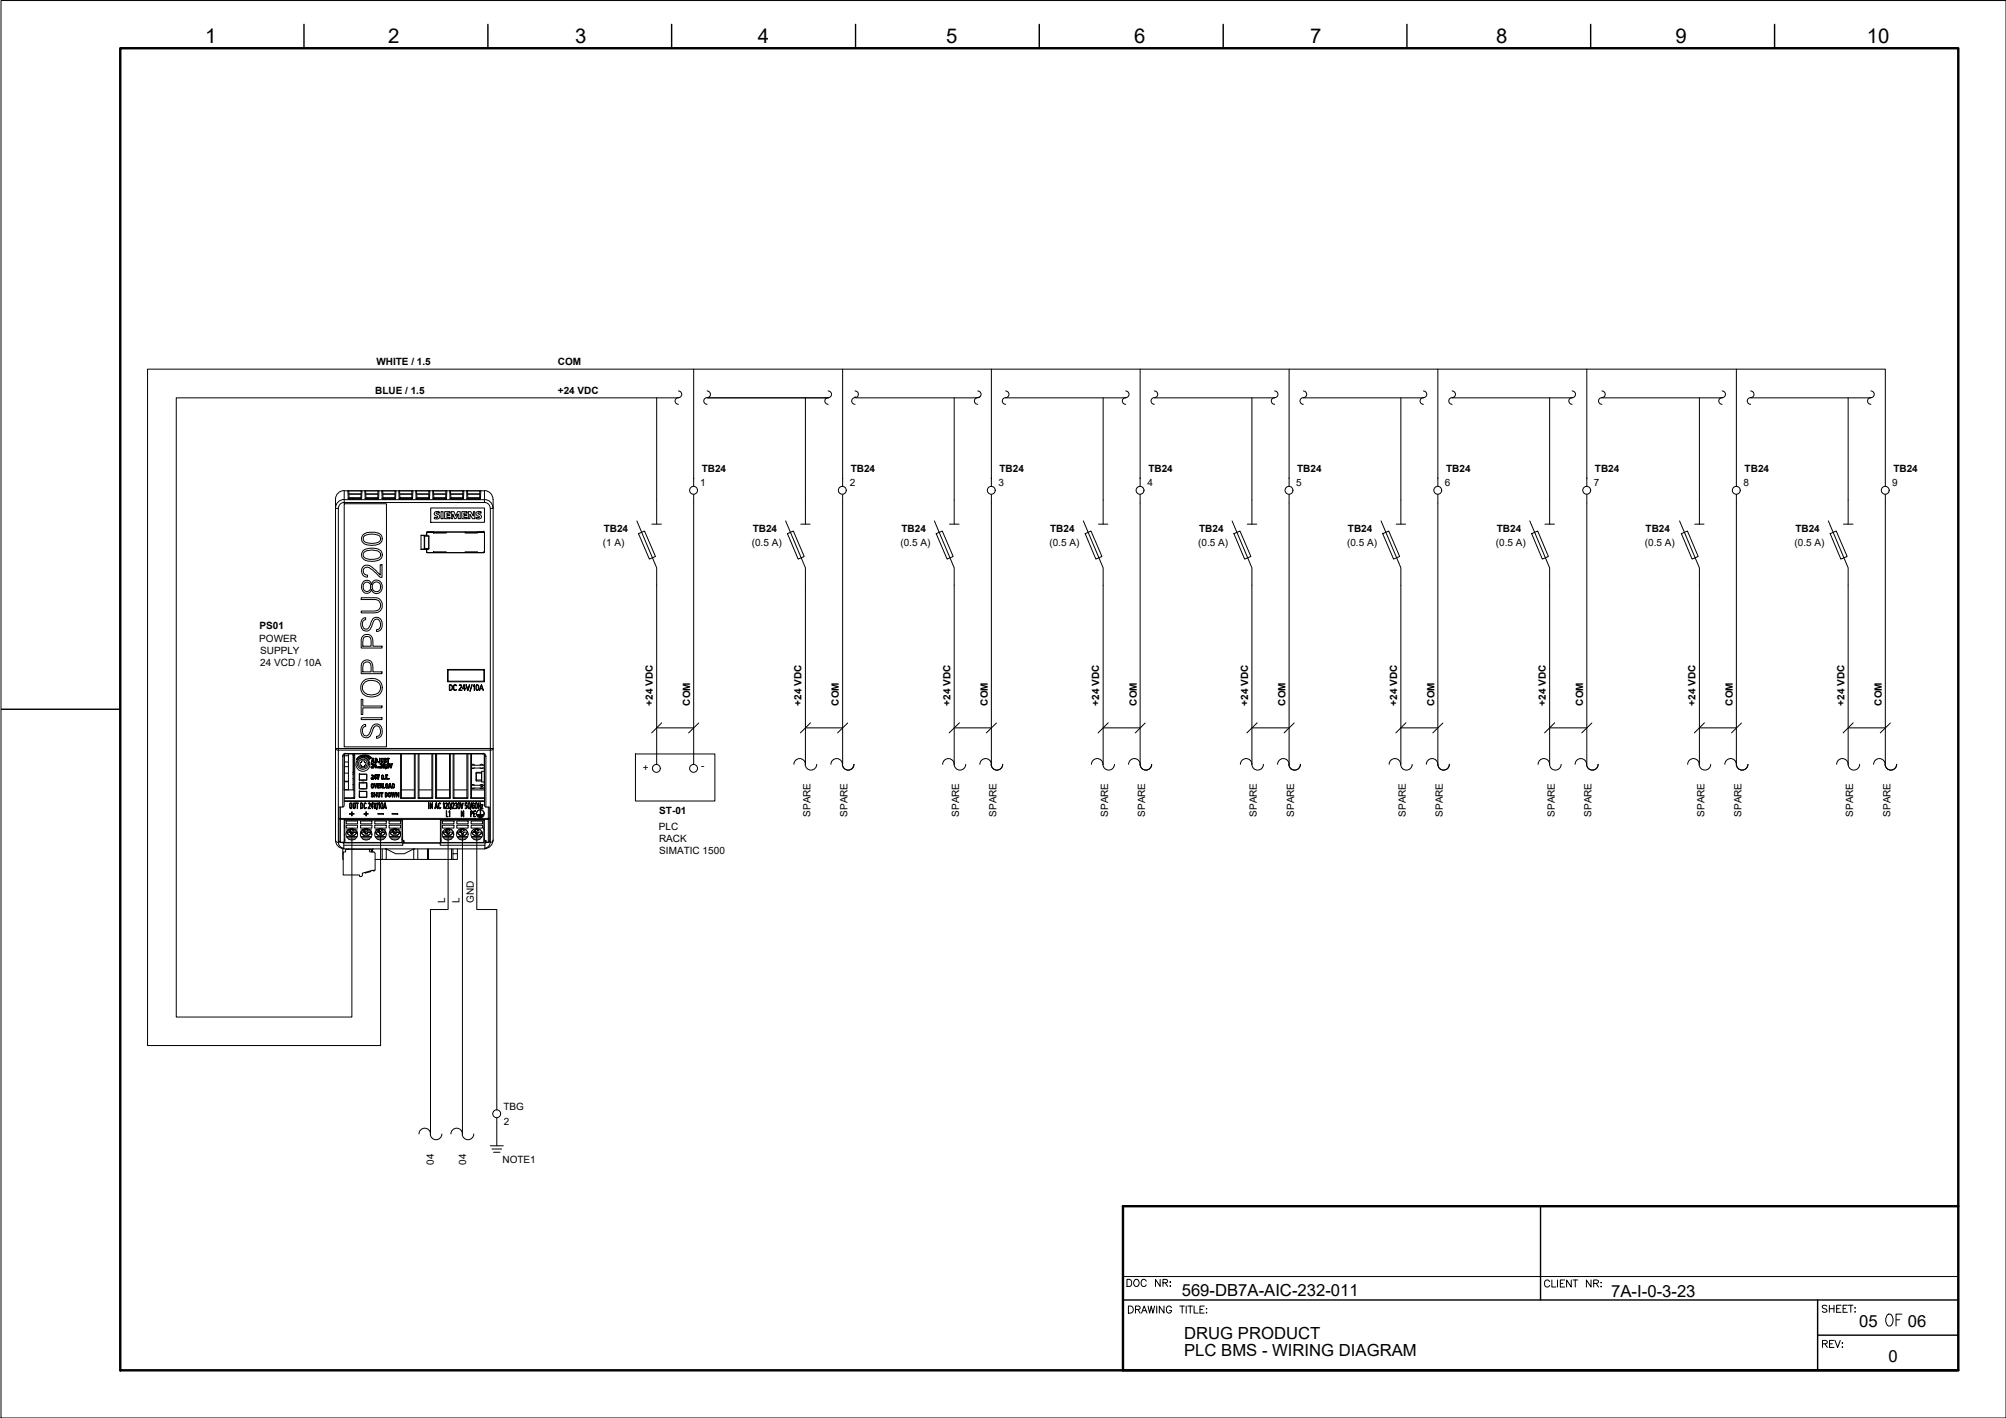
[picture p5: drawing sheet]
<svg xmlns="http://www.w3.org/2000/svg" width="420mm" height="297mm" viewBox="0 0 420 297" stroke-linecap="round" stroke-linejoin="round" font-family="sans-serif">
<defs><g id="words">
<text font-size="5.7" x="394.1" y="279">OF</text>
<text font-size="4.4" x="235.3" y="270.6">DOC NR:</text>
<g font-size="4.3">
<text x="43" y="9">1</text>
<text x="81.3" y="9">2</text>
<text x="120.5" y="9">3</text>
<text x="158.7" y="9">4</text>
<text x="198.2" y="9">5</text>
<text x="237.5" y="9">6</text>
<text x="274.4" y="9">7</text>
<text x="313.4" y="9">8</text>
<text x="350.9" y="9">9</text>
<text x="391" y="9">10</text>
</g>
<g font-size="3.5">
<text x="247.5" y="271.5">569-DB7A-AIC-232-011</text>
<text x="337.5" y="271.7">7A-I-0-3-23</text>
<text x="248" y="280.4">DRUG PRODUCT</text>
<text x="389.4" y="277.9">05</text>
<text x="399.6" y="277.9">06</text>
<text x="248" y="284">PLC BMS - WIRING DIAGRAM</text>
<text x="395.6" y="285.3">0</text>
</g>
<g font-size="2.1">
<text x="78.8" y="76.5">WHITE / 1.5</text>
<text x="116.8" y="76.5">COM</text>
<text x="78.6" y="82.5">BLUE / 1.5</text>
<text x="116.8" y="82.5">+24 VDC</text>
<text x="146.6" y="101.9">1</text>
<text x="147" y="98.8">TB24</text>
<text x="178" y="101.9">2</text>
<text x="178.2" y="98.8">TB24</text>
<text x="209.1" y="101.8">3</text>
<text x="209.3" y="98.8">TB24</text>
<text x="240.4" y="101.9">4</text>
<text x="240.5" y="98.8">TB24</text>
<text x="271.5" y="101.9">5</text>
<text x="271.7" y="98.8">TB24</text>
<text x="302.6" y="101.8">6</text>
<text x="302.9" y="98.8">TB24</text>
<text x="333.8" y="101.9">7</text>
<text x="334.1" y="98.8">TB24</text>
<text x="365.2" y="101.8">8</text>
<text x="365.4" y="98.8">TB24</text>
<text x="396.3" y="101.9">9</text>
<text x="396.6" y="98.8">TB24</text>
<text x="126.4" y="111.5">TB24</text>
<text x="157.6" y="111.5">TB24</text>
<text x="188.8" y="111.5">TB24</text>
<text x="220" y="111.5">TB24</text>
<text x="251.2" y="111.5">TB24</text>
<text x="282.3" y="111.5">TB24</text>
<text x="313.5" y="111.5">TB24</text>
<text x="344.7" y="111.5">TB24</text>
<text x="376" y="111.5">TB24</text>
<text x="126.3" y="114.3">(1 A)</text>
<text x="157.4" y="114.3">(0.5 A)</text>
<text x="188.6" y="114.3">(0.5 A)</text>
<text x="219.8" y="114.3">(0.5 A)</text>
<text x="251" y="114.3">(0.5 A)</text>
<text x="282.2" y="114.3">(0.5 A)</text>
<text x="313.3" y="114.3">(0.5 A)</text>
<text x="344.5" y="114.3">(0.5 A)</text>
<text x="375.9" y="114.3">(0.5 A)</text>
<text x="54.4" y="131.8">PS01</text>
<text x="54.3" y="134.4">POWER</text>
<text x="54.5" y="136.9">SUPPLY</text>
<text x="54.5" y="139.5">24 VCD / 10A</text>
<text x="136.7" y="147.8" transform="rotate(-90 136.7 147.8)">+24 VDC</text>
<text x="144.5" y="147.8" transform="rotate(-90 144.5 147.8)">COM</text>
<text x="167.9" y="147.8" transform="rotate(-90 167.9 147.8)">+24 VDC</text>
<text x="175.7" y="147.8" transform="rotate(-90 175.7 147.8)">COM</text>
<text x="199.1" y="147.8" transform="rotate(-90 199.1 147.8)">+24 VDC</text>
<text x="206.9" y="147.8" transform="rotate(-90 206.9 147.8)">COM</text>
<text x="230.3" y="147.8" transform="rotate(-90 230.3 147.8)">+24 VDC</text>
<text x="238.1" y="147.8" transform="rotate(-90 238.1 147.8)">COM</text>
<text x="261.5" y="147.8" transform="rotate(-90 261.5 147.8)">+24 VDC</text>
<text x="269.2" y="147.8" transform="rotate(-90 269.2 147.8)">COM</text>
<text x="292.6" y="147.8" transform="rotate(-90 292.6 147.8)">+24 VDC</text>
<text x="300.4" y="147.8" transform="rotate(-90 300.4 147.8)">COM</text>
<text x="323.8" y="147.8" transform="rotate(-90 323.8 147.8)">+24 VDC</text>
<text x="331.6" y="147.8" transform="rotate(-90 331.6 147.8)">COM</text>
<text x="355.1" y="147.8" transform="rotate(-90 355.1 147.8)">+24 VDC</text>
<text x="363" y="147.8" transform="rotate(-90 363 147.8)">COM</text>
<text x="386.3" y="147.8" transform="rotate(-90 386.3 147.8)">+24 VDC</text>
<text x="394.1" y="147.8" transform="rotate(-90 394.1 147.8)">COM</text>
<text x="134.7" y="161.4">+</text>
<text x="146.9" y="161.2">-</text>
<text x="138" y="173.8">PLC</text>
<text x="138.1" y="170.5">ST-01</text>
<text x="169.8" y="171.1" transform="rotate(-90 169.8 171.1)">SPARE</text>
<text x="177.5" y="171.1" transform="rotate(-90 177.5 171.1)">SPARE</text>
<text x="200.9" y="171.1" transform="rotate(-90 200.9 171.1)">SPARE</text>
<text x="208.7" y="171.1" transform="rotate(-90 208.7 171.1)">SPARE</text>
<text x="232.1" y="171.1" transform="rotate(-90 232.1 171.1)">SPARE</text>
<text x="239.9" y="171.1" transform="rotate(-90 239.9 171.1)">SPARE</text>
<text x="263.3" y="171.1" transform="rotate(-90 263.3 171.1)">SPARE</text>
<text x="271.1" y="171.1" transform="rotate(-90 271.1 171.1)">SPARE</text>
<text x="294.5" y="171.1" transform="rotate(-90 294.5 171.1)">SPARE</text>
<text x="302.2" y="171.1" transform="rotate(-90 302.2 171.1)">SPARE</text>
<text x="325.6" y="171.1" transform="rotate(-90 325.6 171.1)">SPARE</text>
<text x="333.4" y="171.1" transform="rotate(-90 333.4 171.1)">SPARE</text>
<text x="357" y="171.1" transform="rotate(-90 357 171.1)">SPARE</text>
<text x="364.7" y="171.1" transform="rotate(-90 364.7 171.1)">SPARE</text>
<text x="388.2" y="171.1" transform="rotate(-90 388.2 171.1)">SPARE</text>
<text x="395.9" y="171.1" transform="rotate(-90 395.9 171.1)">SPARE</text>
<text x="138" y="176.3">RACK</text>
<text x="138.1" y="178.9">SIMATIC 1500</text>
<text x="93.3" y="189.3" transform="rotate(-90 93.3 189.3)">L</text>
<text x="96.2" y="189.3" transform="rotate(-90 96.2 189.3)">L</text>
<text x="99.2" y="189.2" transform="rotate(-90 99.2 189.2)">GND</text>
<text x="105.5" y="232.4">TBG</text>
<text x="105.5" y="235.7">2</text>
<text x="90.9" y="244" transform="rotate(-90 90.9 244)">04</text>
<text x="97.7" y="244" transform="rotate(-90 97.7 244)">04</text>
<text x="105.2" y="243.6">NOTE1</text>
</g>
</g></defs>
<!-- layer: G-TTLB-TTLB -->
<path d="M25.2 10.1h385v276.9h-385z" fill="none" stroke="#000" stroke-width=".51"/>
<!-- layer: G-TTLB-INDX -->
<path d="M63.7 5.1v5M102.2 5.1v5M140.7 5.1v5M179.2 5.1v5M217.7 5.1v5M256.2 5.1v5M294.7 5.1v5M333.2 5.1v5M371.7 5.1v5M.3 148.6h24.9" fill="none" stroke="#000" stroke-width=".3"/>
<!-- layer: LGSP IA4$0$LG_PLOT -->
<path d="M235.2 287h175" fill="none" stroke="#000" stroke-width=".51"/>
<!-- layer: LG_PLOT -->
<g fill="none" stroke="#000" stroke-width=".21">
<path d="M236.3 273.6h.6a.78 .78 0 0 1 .5 .7 .78 .78 0 0 1-.5 .8h-.6zM237.8 274.3l.9-.1 .1-.5-1-.1v1.5M238.3 274.3l.5 .8M239.1 275.1l.5-1.5 .6 1.5M239.3 274.6h.7M240.5 273.6l.3 1.5 .3-1.5 .4 1.5 .4-1.5M242.3 273.6v1.5M243.8 273.6v1.5l-1-1.5v1.5M245.4 273.9a.55 .55 0 0 0-.7-.3 .55 .55 0 0 0-.4 .5v.4a.53 .53 0 0 0 .5 .6 .53 .53 0 0 0 .6-.6h-.4M247.1 273.6h1M247.6 273.6v1.5M248.5 273.6v1.5"/>
<path d="M248.8 273.6h1M249.3 273.6v1.5M250.1 273.6v1.5h.9M251.3 274.3h.6M252.2 273.6h-.9v1.5h.9M252.6 274.1h.2zM252.6 275h.2zM324.6 268.5a.55 .55 0 0 0-.6-.4 .55 .55 0 0 0-.5 .6v.4a.55 .55 0 0 0 .5 .5 .55 .55 0 0 0 .6-.3M325 268.1v1.5h.9M326.2 268.1v1.5M326.8 268.8h.6M327.7 268.1h-.9v1.5h.9"/>
<path d="M329.1 268.1v1.5l-1-1.5v1.5M329.5 268.1h1M329.9 268.1v1.5M333.2 268.1v1.5l-.9-1.5v1.5M333.8 268.8h.8l.2-.3-.1-.2-.9-.2v1.5M334.3 268.8l.5 .8M335.3 268.7h.1zM335.3 269.5h.1zM382.7 273.6a.54 .54 0 0 0-.6-.2 .54 .54 0 0 0-.4 .4l.1 .2 .7 .3 .2 .4a.63 .63 0 0 1-1 0M383.2 273.4v1.5M383.2 274.1h.9M384.1 273.4v1.5"/>
<path d="M384.7 274.1h.5M385.6 273.4h-.9v1.5h.9M386 274.1h.6M386.9 273.4h-.9v1.5h.9M387.1 273.4h1M387.6 273.4v1.5M388.5 274.8h.1zM388.5 273.9v.2zM381.7 281.5l.9-.1 .1-.3-.3-.3h-.7v1.5M382.2 281.5l.5 .8M383.2 281.5h.6M384.1 280.8h-.9v1.5h.9"/>
<path d="M384.3 280.8l.6 1.5 .5-1.5M385.9 281.3v.1zM385.9 282.1v.2z"/>
</g>
<!-- layer: LGSP IA4$0$LG_PLOT -->
<path d="M322.7 252.7v19.6M235.2 272.3h175M380.7 279.7h29.5M380.7 272.3v14.7" fill="none" stroke="#000" stroke-width=".3"/>
<!-- layer: LG_PLOT -->
<path d="M410.2 252.7h-175v34.3" fill="none" stroke="#000" stroke-width=".51"/>
<!-- layer: LGSP IA4$0$LG_PLOT -->
<path d="M235.2 267.4h175" fill="none" stroke="#000" stroke-width=".21"/>
<!-- layer: PDF_EI-CTRL -->
<g fill="none" stroke="#000" stroke-width=".21">
<path d="M70.3 106.4v.1h.6M71.2 105.6l.6-.3h29.7a1.23 1.23 0 0 1 1.2 1.2v50.3h.6v.1l-.6 .2v-.3h-31.8v.3h-.2l-.4-.3h.6v-50.4zM72.1 104.6a1.8 1.8 0 0 0-1.8 1.8M72.1 102.8v1.9h29.4v-1.9M72.1 105.5h8.8v50.9h-8.8zM72.1 104.7v.6M72.9 104.5h.1M72.9 104.5h2.8M73 103l-.2-.2 .1 1.7h2.8l.1-1.7-.2 .2M73.1 103v1.5h2.5v-1.5M73.1 103.5h2.5M73.1 104.3h2.5"/>
<path d="M74 104.5h.1M75.7 104.5h.1M76 118.8a1.51 1.51 0 0 1 2.3 .3l1.3 1.4v-2.2h.4v2.6h-.4l-.1-.1a5 5 0 0 0-2.7-2 .83 .83 0 0 0-.7 .9 .83 .83 0 0 0 .9 .8v.4a1.3 1.3 0 0 1-1.2-.8 1.3 1.3 0 0 1 .2-1.3zM76 115.4a3.5 3.5 0 0 1 3.8 0 1.39 1.39 0 0 1 0 1.6 1.39 1.39 0 0 1-1.4 .5 2.42 2.42 0 0 1-2.6-.8 1.3 1.3 0 0 1 .2-1.3zM76 112a3.5 3.5 0 0 1 3.8 0 1.46 1.46 0 0 1-.1 1.7 1.46 1.46 0 0 1-1.6 .5 1.99 1.99 0 0 1-2.4-1.2l.1-.5zM76.2 115.7a2.8 2.8 0 0 1 3.4 .2 .93 .93 0 0 1-.1 .9 .93 .93 0 0 1-1 .3 2.48 2.48 0 0 1-2.3-.5l-.1-.5zM76.3 112.3a3.2 3.2 0 0 1 3.3 .2 .96 .96 0 0 1-.1 1 .96 .96 0 0 1-1 .3h-.3a1.98 1.98 0 0 1-2.1-.7v-.4zM76.5 104.5h-.1M76.5 104.5h2.7M76.6 103l.1 1.5h2.4l.1-1.5M76.6 103.5h2.6M76.7 104.3h2.5"/>
<path d="M78.7 104.5h.1M79.3 102.8l-.2 .2M79.4 102.8l-.1 1.7h-2.8l-.1-1.7 .2 .2M80 104.5h.1M80.1 104.5h2.7M80.2 103v1.5h2.5l.1-1.5M80.2 103.5h2.5M80.2 104.3h2.5M82.6 104.5h.1M82.8 104.5h.1M82.9 102.8l-.2 .2M82.9 102.8l-.1 1.7h-2.7l-.2-1.7 .2 .2"/>
<path d="M83.6 104.5h.1M83.6 104.5h2.8M83.7 103l.1 1.5h2.4l.1-1.5M83.7 103.5h2.6M83.8 104.5h.1M83.8 104.3h2.5M86.3 104.5h.1M86.4 102.8l-.2 .2M86.5 102.8l-.1 1.7h-2.8l-.1-1.7 .2 .2M87.1 104.5h.1M87.2 104.5h2.7M87.2 103l.1 1.5h2.5v-1.5"/>
<path d="M87.3 103.5h2.5M87.3 104.3h2.5M88.2 112.1l1.6 .2v2.7M88.9 112.3v2.6zM88.9 114.9l.1 .1M88.9 114.8l.1 .1M89 112.2l-.1 .1M89 112.3l-.1 .1M89.3 115.6l.1 .1M89.4 115.6l.1 .1M89.4 112.1v-.5v.7M89.4 115v.1"/>
<path d="M89.4 111.4l-.1 .2M89.5 111.4l-.1 .2M89.7 104.5h.1M89.8 115l-1.6 .1v-3l1.6 .2v2.7h-.4v.6v-.5h-1.2M89.8 104.5h.1M89.8 112.3h.1M89.9 104.5h.1M90 102.8l-.2 .2M90 102.8v1.7h-2.8l-.1-1.7 .1 .2M90.2 106.4h11.3v3h-11.3zM90.7 104.5h.1M90.7 104.5h2.8"/>
<path d="M90.8 103l.1 1.5h2.4l.1-1.5M90.8 111.4h-1.3h11.8h-1.3M90.8 111.4h2.7v.3h-2.7zM90.8 115.6h2.7v.2h-2.7zM90.8 115.8h-1.3h11.8h-1.3v-.2h-2.6v.2M90.8 103.5h2.6M90.8 104.3h2.5M91 104.5h.1M91.1 107.3l.4-.2 .5 .1v.3l-.6-.1v.2a.55 .55 0 0 1 .7 .6 .55 .55 0 0 1-.7 .5h-.4v-.3h.4a.18 .18 0 0 0 .2 0 .18 .18 0 0 0 .1-.2l-.3-.1a.47 .47 0 0 1-.3-.8zM92.4 107.2h.4v1.5h-.4zM93.1 107.2h1.2v.3h-.7v.3h.5v.2h-.5v.4h.7v.3h-1.2zM93.5 104.5h.1"/>
<path d="M93.5 115.8h6.5M93.5 111.4h3.9M93.6 102.8l-.2 .2M93.6 102.8l-.1 1.7h-2.8l-.1-1.7 .2 .2M94.2 102.8l.2 .2M94.2 102.8l.1 1.7h2.8l.1-1.7M94.3 104.5h-.1M94.3 104.5h2.7M94.4 103v1.5h2.5v-1.5M94.4 103.5h2.5M94.4 104.3h2.5M94.5 107.2h.6l.4 .9 .3-.9h.6v1.5h-.4v-1l-.5 1h-.2l-.5-1v1h-.3z"/>
<path d="M96.7 107.2h1.1v.3h-.6v.3h.5v.2h-.5v.4h.7v.3h-1.2zM97 104.5h.1M97.1 102.8l-.2 .2M97.4 111.4h2.6v.3h-2.6zM97.7 102.8l.2 .2M97.7 102.8l.1 1.7h2.8l.1-1.7-.2 .2M97.8 104.5h.1M97.8 104.5h2.8M97.9 103l.1 1.5h2.5v-1.5M98 103.5h2.5M98 104.3h2.5M98.1 107.2h.5l.5 .9v-.9h.3v1.5h-.4l-.6-1v1h-.3z"/>
<path d="M99.7 107.3l.5-.2 .6 .1v.3h-.7l.1 .2a.56 .56 0 0 1 .6 .7 .56 .56 0 0 1-.9 .3h-.2v-.3h.6l.1-.2a.66 .66 0 0 1-.7-.9zM100.6 104.5h.1M101.3 111.4l.1 .2M101.3 115.8h.1M101.3 111.4h.1M101.4 115.6l-.1 .1M101.5 104.6a1.8 1.8 0 0 1 1.8 1.8M101.5 111.6v4v-4M101.5 104.7v.6M103.3 106.4v.1h-.6M75.6 125.2h2.4a1.62 1.62 0 0 1 2.1 1.4 1.62 1.62 0 0 1-1.7 1.8h-2.8v-.4h2.4a1.27 1.27 0 0 0 1.6-.7 1.27 1.27 0 0 0-.7-1.7h-3.3zM75.9 129.7l.3-.3h.4l-.1 .4a1.02 1.02 0 0 0-.6 1.2 1.02 1.02 0 0 0 1 .8l.6-.8a1.75 1.75 0 0 1 1.5-1.7 1.6 1.6 0 0 1 1.1 1.5 1.6 1.6 0 0 1-1 1.5h-.2v-.4a1.12 1.12 0 0 0 .9-1.1 1.12 1.12 0 0 0-1-1.1l-.5 .4a3.7 3.7 0 0 1-1.2 2.1 1.33 1.33 0 0 1-1.4-.6 1.33 1.33 0 0 1-.1-1.4z"/>
<path d="M75.9 138.7a1.28 1.28 0 0 1 1.6-.3 1.28 1.28 0 0 1 .6 1.5v.8h1.9v.4h-4.4v-1.7zM75.9 133.3a1.28 1.28 0 0 1 1.6-.2 1.28 1.28 0 0 1 .6 1.4v.9h1.9v.3h-4.4v-1.7zM76 121.9a1.01 1.01 0 0 1 1.1-.3 1.01 1.01 0 0 1 .7 .8 1.15 1.15 0 0 1 1.4-.9 1.15 1.15 0 0 1 .9 1.4 1.15 1.15 0 0 1-.9 1.4 1.15 1.15 0 0 1-1.4-.9 1.05 1.05 0 0 1-1.2 .9 1.05 1.05 0 0 1-.9-1.2l.1-.6zM76.2 138.9a.99 .99 0 0 1 1.2 0 .99 .99 0 0 1 .3 1.2v.6h-1.7v-1.3zM76.3 133.5a.98 .98 0 0 1 1.2 .1 .98 .98 0 0 1 .2 1.1v.7h-1.7v-1.3zM76.4 122.1a.87 .87 0 0 1 1.1 .1 .87 .87 0 0 1 .1 1.1 .82 .82 0 0 1-1.1 .6 .82 .82 0 0 1-.4-1.2zM78.3 122.1a.95 .95 0 0 1 1.2 .2 .95 .95 0 0 1 0 1.3 .95 .95 0 0 1-1.3 0l-.2-.9zM72.1 158.3h.9M72.1 158.1v7.4h2M72.1 159.6h.9M72.4 157.9l-.3 .3M72.4 157.8a.61 .61 0 0 0-.6 .6"/>
<path d="M72.4 157.8l28.8 .1zM73 157.9v7.6M74 157.9v7.6M74.1 158l-.1 .2 .1-.1M74.1 158.2v3.6M74.1 157.9l.1 9.2h-2.1M74.3 157.9v9.3h-2.2M74.9 158.7a2 2 0 0 1 2.9 .1l-.5 .3a1.67 1.67 0 0 0-2.6 0zM75.6 150.4h4.4v.3h-4.4zM75.6 146.5h.4v1.4h4v.4h-4v1.4h-.4zM75.7 158.3l1.1 .2 .6 .4M75.7 159.4h.6v.3h.3v.6h-.3v.3h-.6v-.3h-.3v-.6h.3z"/>
<path d="M75.8 158.4a1.96 1.96 0 0 1 1.8 .4l-.2 .1 .2-.2M76 152l.6-.2-.1 .3a1.08 1.08 0 0 0-.6 1.2 1.08 1.08 0 0 0 .9 .9 2.73 2.73 0 0 0 1.1-1.8 1.16 1.16 0 0 1 1.4-.7 1.16 1.16 0 0 1 .8 1.4v.2a1.23 1.23 0 0 1-1.2 1.4v-.5a1.09 1.09 0 0 0 .9-1.1 1.09 1.09 0 0 0-1.1-1 1.75 1.75 0 0 0-.8 1.5 1.17 1.17 0 0 1-1.4 .9 1.17 1.17 0 0 1-.9-1.4l.1-.7zM76.1 142.7a2.56 2.56 0 0 1 3.9 .7 2.02 2.02 0 0 1-2.4 2.6 1.96 1.96 0 0 1-1.9-1.1 1.96 1.96 0 0 1 .4-2.2zM76.3 158.2l.6 .2 .5 .4M76.4 143a2.25 2.25 0 0 1 3.2 .5 1.59 1.59 0 0 1-1.8 2.1 1.55 1.55 0 0 1-1.7-.8 1.55 1.55 0 0 1 .3-1.8zM77.8 158.8a2.05 2.05 0 0 0-3.1 .3M77.8 159.9v.1M78 159.4h.2M78 158.9l.1-.1 .3 1-.3-.9M78 158.8l-.2 1M78.1 159l.1 .5M78.1 159l-.2 .5h.3"/>
<path d="M78.1 158.8h-.1l-.2 1 .1-.2h.3l.2 .2M78.6 160l-.2 .6M78.6 158.9a.45 .45 0 0 1 .4 .4 .45 .45 0 0 1-.4 .5v-.9a.31 .31 0 0 1 .4 0 .31 .31 0 0 1 0 .4v.1M78.7 159a.37 .37 0 0 1 .3 .3 .37 .37 0 0 1-.3 .4zM79 159.3l-.3 .4M79.3 159.5l-.1 .1M79.5 158.9l.1-.1-.1 .8h-.2M79.6 158.9l-.1 .9h-.2l-.1-.3 .2 .2 .1-.3M79.6 159.9v.1M79.8 158.9l.1-.1-.1 .6a.26 .26 0 0 0 .2 .4 .26 .26 0 0 0 .3-.4v-.5M79.9 158.9v.7l.2 .2 .1-.1 .1-.9-.1 .1M79.9 159.4l.1 .3 .2-.2"/>
<path d="M80.4 160a.28 .28 0 0 0-.2 .2 .28 .28 0 0 0 .1 .3 .24 .24 0 0 0 0 .4 .24 .24 0 0 0 .4-.1 .24 .24 0 0 0-.2-.4l.1-.2-.2-.2M80.5 159.1h.1M80.6 158.9a.42 .42 0 0 0 .3 .6l-.2 .3-.1-.2M80.6 158.9l.3 .1M80.6 159.1l.3 .4M80.9 159.5l-.4 .1M80.9 159l-.3-.2-.2 .3M80.9 159.1l-.3-.1 .1 .3a.24 .24 0 0 1 .2 .4 .24 .24 0 0 1-.4-.1l.1-.1M81 158.9l.5-.1h-.5v.2h.2v.8l.1-.8 .2-.1M81.3 160a.22 .22 0 0 0-.3 .2 .22 .22 0 0 0 .2 .2 .25 .25 0 0 0-.1 .4 .25 .25 0 0 0 .4 0 .25 .25 0 0 0-.1-.4l.1-.2-.2-.2M81.6 159.9l.1 .2M81.7 160l.2 .8-.2-.7"/>
<path d="M82.1 159.9l-.1 .2M82.1 160h.1zM83.9 157.9v9.3h3.1v-9.3M84.1 157.9l-.1 9.2h2.8v-9.2M87.6 157.9v9.3h3v-9.3M87.8 157.9l-.1 9.2h2.8v-9.2M91.2 157.9v9.3h3.1v-9.3M91.4 157.9v9.2h2.8l-.1-9.2M93.7 140.2h7.8v2.6h-7.8zM93.9 140.4h7.4v2.3h-7.4zM94.1 143.5a.58 .58 0 0 1 .7 .5 .58 .58 0 0 1-.7 .6zM94.2 143.5a.51 .51 0 0 1 .5 .5 .51 .51 0 0 1-.5 .6z"/>
<path d="M94.9 157.9v9.3h3.1v-9.3M95.1 143.5h.4l.1 .2-.2-.2a.31 .31 0 0 0-.4 .2 .31 .31 0 0 0 .1 .3 .34 .34 0 0 0 .1 .5 .34 .34 0 0 0 .4-.1l-.2 .2-.4-.2zM95.1 157.9l-.1 9.2h2.9l-.1-9.2M96.2 143.5a.34 .34 0 0 1 .5 .1 .34 .34 0 0 1-.1 .5l-.4 .5h.6h-.7l.3-.4a.44 .44 0 0 0 .1-.7zM97.2 143.5h.2v.7h.1l-.1 .1v.3l-.1-.3h-.4zM97.2 143.5l.1 .7h-.4zM97.6 143.5l.4 1 .4-1-.4 1.1h-.1zM98.6 157.9v9.3h2.9M98.8 157.9l-.1 9.2h2.8M98.8 143.4l-.3 1.4zM99.2 143.5h.2v1.1l-.1-1.1-.2 .2zM99.8 143.5a.34 .34 0 0 1 .3 0 .34 .34 0 0 1 .2 .3v.4a.35 .35 0 0 1-.5 .4 .35 .35 0 0 1-.1-.6z"/>
<path d="M99.9 143.5l.3 .1v.7a.21 .21 0 0 1-.2 .3 .21 .21 0 0 1-.2-.2zM100.8 143.5l.4 1.1-.1-.3h-.5l-.2 .3zM100.8 143.5l.2 .7h-.4zM101.2 157.9l.3 .3M101.2 157.8a.61 .61 0 0 1 .6 .6M101.4 158.1v7.4M70.3 176a.52 .52 0 0 0 .6 .5M70.9 176.5v-19.4h31.8v19.4M70.9 176.4a1.21 1.21 0 0 0 1.1 1.3M71 169.4v6.8l.3 .2M71 171.4h.3v.2zM71 176.2l.3 .2"/>
<path d="M71.3 169l-.3 .3M71.8 176.5l.2 .1v1.2M71.8 169.1l.3-.5v-10.4l-.3 .2v10.7h-.5v2.3h31v-2.3h-.5v-10.7l-.3-.2v10.4l.3 .5M71.8 176.5v.1M71.8 177.8v1M71.9 178.8v1.2M72 176.6h12.4v.5h-12.4M72.1 176.4h-.8M72.1 175.8h.1M72.1 165.4h.9M72.1 174.8h.1M72.1 173.3h.1"/>
<path d="M72.1 167.8h29.4M72.1 167.9h29.4M72.1 163.8h.9M72.1 163.6h.9M72.1 162h.9M72.1 160.6h.9M72.2 176.1h-.1M72.2 171.8v4.7h12v-4.7M72.2 173h-.1M72.5 172h2.4v.6h-2.4zM72.5 172.9h2.4v.6h-2.4zM72.5 177.9h-.1v.6h-.5v4.8h3.4v.2"/>
<path d="M72.6 174.3a1.21 1.21 0 0 0 1.1 .8 1.21 1.21 0 0 0 1.1-.8h-.8h.8M72.6 173.8h.8h-.5M72.6 177.9h1.4M72.6 175.2h2.2M72.6 174.2v.1M72.6 175.4h2.2M72.7 174.3l.5 .7M72.7 177.8v.1M73 176.5v.1M73 177.8v.1M73 175.8h1.4M73.2 174v.2"/>
<path d="M73.2 170.4h.5v-.4v.4h.5v.1h-.5v.4v-.4h-.5zM73.3 173.9v.3M73.3 168.3l.2-.1 .2 .1v.9l-.1 .2-.4-.2zM73.3 174.2h.1M73.4 168.3h.1l.2 .2-.1 .8-.3-.2zM73.4 173.8h.1M73.4 173.8v.1M73.5 173.9h-.2M73.5 174.7h.4M73.5 173.6l-.2 .2M73.5 173.7v.2M73.5 174.2v.1"/>
<path d="M73.5 174.6h.4M73.5 173.6l-.1 .2M73.5 174.4v.1M73.6 173.7h.2l.1 .1M73.7 173.6l-.7 .7h-.4h.8l-.2-.1h.2v.2M73.8 173.7h.1M73.9 174.4v.1M73.9 173.6l-.1 .1M73.9 173.9h.1M73.9 163.1l.2 .1M73.9 173.6l.2 .2M73.9 161.8l.2 .1"/>
<path d="M74 168.2l.1 1.1 .2-.1v-1l.1 .7a.3 .3 0 0 1 0 .4 .3 .3 0 0 1-.4 0zM74 161.8l.1 .1M74 177.8h4.1l-.1 .7M74 174.3v.1M74 176.5v.1M74 173.8l-.1 .1M74 174.3l-.1 .4 .2-.4M74.1 164.3l-.2 .1M74.1 162.2h-.2M74.1 167.1l.2 .1M74.5 173.8l-.5 .1M74.6 168.2h.5l-.2 .1v1.1l-.1-1.1z"/>
<path d="M74.7 174.3l-.6 .7M74.7 174.2v.1M74.8 173.8h-.8l-.5 .6v.3l-.2-.4M75.3 165.8h1.5v1.2h-1.5zM75.3 164h1.5v1.3h-1.5zM75.3 162.2h1.5v1.2h-1.5zM75.3 163.4h.1M75.3 162.2h.1M75.3 165.2h.1M75.3 164h.1M75.3 167h.1M75.3 165.8h.1"/>
<path d="M75.3 164h1.5v1.2h-1.5zM75.3 164.4h.1M75.3 164.6h.1M75.3 164.8h.1M75.5 168.2h.3l.2 .3v.6l-.3 .3h-.2zM75.5 172h2.4v.6h-2.4zM75.5 172.9h2.4v.6h-2.4zM75.6 174.3a1.21 1.21 0 0 0 1.1 .8 1.21 1.21 0 0 0 1.1-.8h-.8h.8M75.6 173.8h.8h-.5M75.6 168.3a.58 .58 0 0 1 .4 .5 .58 .58 0 0 1-.4 .5zM75.6 175.2h2.2M75.6 175.4h2.2"/>
<path d="M75.7 174.3l.5 .7M75.9 164h.1M75.9 163.4h.1M75.9 165.2v.1M75.9 165.8h.1M76 175.8h1.4M76.2 164h.1M76.2 163.4h.1M76.2 165.2v.1M76.2 165.8h.1M76.2 174v.2M76.2 170.4h.4v-.4h.2v.4h.3v.1h-.3v.4h-.2v-.4h-.4z"/>
<path d="M76.3 168.3l.2-.1 .2 .2-.2-.1a.78 .78 0 0 0 0 1l.2-.1-.2 .2a.79 .79 0 0 1-.2-1.1zM76.3 173.9v.3l.1 .1M76.3 174.2l.2 .1-.9-.1M76.3 173.8l.2 .1M76.3 174.2h.1M76.4 173.8l.1-.2-.1 .2M76.5 173.8l-.1 .1M76.5 173.9h-.1M76.5 174.7h.4M76.5 173.7h.1M76.5 174.4v.1M76.5 174.6h.4"/>
<path d="M76.5 173.8v.1M76.5 174.3l-.1 .1M76.6 173.7h.2M76.8 173.6l-.8 .7h-.4M76.8 164.4h.1M76.8 164.6h.1M76.8 173.7h.1M76.8 164.8h.1M76.9 173.7l.1 .2M76.9 174.4v.1M76.9 173.6l-.1 .1M76.9 173.6l.2 .2"/>
<path d="M77 173.8l-.1 .1M77 174.3v.1M77 174.3l-.1 .4 .2-.4M77.2 177.9l.2 .2M77.3 168.2l.2 .1 .1 .3-.4 .7 .4 .1h-.5l.4-.8-.1-.3h-.3zM77.4 177.9v.6h.9l.2 .2M77.5 173.8l-.5 .1M77.7 174.3l-.6 .7M77.8 174.2l-.1 .1M77.8 163.1h.1M77.8 160.8h.1M77.8 160.7h.1"/>
<path d="M77.8 160.8v.1M77.8 164.4v.4M77.8 162.5h.3v.1l-.3 .7 .4-.1M77.8 160l.3 .3-.3 .6h.4M77.8 177.9v.6M77.8 166.1l.4 .1M77.8 162.4v.1M77.8 160v.1M77.9 164.2h.3v.6a.24 .24 0 0 1-.2 .3 .24 .24 0 0 1-.2-.3zM77.9 166.1l-.1 .3 .3 .3v.2l-.2-.1M77.9 166.2l.3 .5M77.9 163.2h.3z"/>
<path d="M77.9 164.5v.5h.2v-.2M77.9 173.8h-.9l-.5 .6v.3l-.2-.4M77.9 162.4h-.1M77.9 160.8h.3zM77.9 165h.2M77.9 168.2h.2v.8h.1l-.1 .4-.1-.3h-.3zM77.9 164.3l.2 .1v.6l-.2-.1zM78 168.3v.7h-.2zM78.1 166.7l-.3 .1M78.1 160.2l-.3 .5M78.1 162.6l-.3 .5M78.1 176.5v.1"/>
<path d="M78.2 162.5l-.2-.2-.1 .1a.3 .3 0 0 1 .4 .2 .3 .3 0 0 1-.2 .4l-.2 .2h.3M78.2 166.3l-.2-.2-.1 .3a.29 .29 0 0 1 .3 .3 .29 .29 0 0 1-.3 .2v-.2M78.2 166.2l-.3-.2-.1 .3M78.2 160.1l-.1-.1h-.2a.3 .3 0 0 1 .4 .2 .3 .3 0 0 1-.2 .4l-.2 .3 .3-.1M78.2 164.5v.2M78.2 164.3l-.2-.1-.2 .3M78.3 168.2l.3 1.1 .2-1.1-.2 1.2h-.1zM78.3 162.9v.2h.3v.2l.2-.3M78.3 160.5l.2-.4-.2 .4M78.4 164.2l.2 .9h.1l.3-.9M78.5 164.2h.1M78.4 164.1l.3 .9"/>
<path d="M78.4 166.1v.9l.1-.5h.3l.1 .5v-.9M78.4 160.5h.3zM78.4 162.9h.2zM78.5 164.2l.1 .8M78.5 166.1v.4h.3v-.4M78.5 164.2h-.1M78.5 172h2.4v.6h-2.4zM78.5 172.9h2.4v.6h-2.4zM78.5 166.4h.3M78.6 174.3a1.21 1.21 0 0 0 1.1 .8 1.21 1.21 0 0 0 1.1-.8M78.6 162.4l-.3 .6M78.6 160h.1l-.2 .1-.1 .6h.3v.2l.1-.3"/>
<path d="M78.6 162.4h.1zM78.6 173.8h.8h-.5M78.6 178.8v3.4M78.6 175.2h2.2M78.6 174.2v.1M78.6 162.5v.5h-.2zM78.6 160.1l.1 .5h-.3zM78.7 175.4h2M78.7 174.3l.5 .7M78.7 162.4l.1 .5M78.7 162.4h-.1M78.7 160v.6l.1-.1"/>
<path d="M78.8 160.5h.1M78.8 162.9h.1M78.8 164.1l-.2 .8M78.8 164.2l-.2 .8M78.9 164.2h.1zM78.9 162.4l.2 .9h.1l.3-.9M79 162.3h.1M79 160.7v.2v-.1M79 160.7h.1M79 162.3l-.1 .1M79 160.7v.1M79 175.8h1.4"/>
<path d="M79.1 164.2v.9l.4-.1M79.1 164.2h.4zM79.1 170.4h1.2v.1h-1.2zM79.1 168.1l-.2 1.5zM79.1 166.1l.1-.1-.1 .6a.28 .28 0 0 0 .3 .4 .28 .28 0 0 0 .2-.4v-.5M79.2 164.5h.3zM79.2 165h.3zM79.2 163.1v.1M79.2 166.7l.1 .1 .2-.1M79.2 166.1l.1 .8 .2-.1 .1-.8-.1 .1M79.2 160.7v.2l.1-.1M79.3 160.7h.1"/>
<path d="M79.2 174v.2M79.3 160.7l-.1 .1M79.3 174.2l.2 .1M79.3 173.9v.3M79.3 174.2l.2 .1h-.9M79.3 173.8l.2 .1M79.3 174.2h.1M79.4 162.4l-.2 .7M79.4 162.3l-.2 .8-.2-.7 .2 .8M79.4 162.3l.1 .1zM79.4 168.2h.1v1.2h-.1v-1.1l-.1 .1zM79.4 160.7v.2l.1-.1"/>
<path d="M79.5 160.7h.1M79.4 173.8l.1-.2-.1 .3M79.5 164.2l-.3 .1v.3l.3-.1M79.5 164.6l-.3 .1v.3h.3M79.5 164.2h-.4M79.5 173.7l-.1 .2M79.5 174.7h.4M79.5 174.3l-.1 .1M79.5 160.7l-.1 .1M79.5 174.4v.1M79.5 174.6h.4M79.6 173.7l.3 .1"/>
<path d="M79.6 160.9v-.2v.2h.5M79.6 164.2h.2l.3 .1M79.6 164.2v.9l.1-.4h.3l.1 .4M79.6 160l.4 .2-.4 .6M79.6 164.2h.2zM79.7 160l-.1 .1M79.7 166.1l.5-.1h-.5v.1h.2v.9l.1-.9h.2M79.7 164.3h.2v.3h-.2zM79.7 160.8h.4zM79.7 173.6l-.7 .7h-.4M79.8 168.3l.3-.1 .1 .6a.41 .41 0 0 1-.3 .6l-.2-.4zM79.8 164.2l.2 .2-.1 .2 .2 .5v-.2"/>
<path d="M79.9 173.9h.1M79.9 174.4v.1M79.9 168.3h.1a.83 .83 0 0 1 .1 1h-.2l-.1-.4zM79.9 173.7v-.1l.2 .2M79.9 174.3l.1 .1M80 162.5l.1-.1a.59 .59 0 0 1 .2 .8 .24 .24 0 0 1-.3 .1 .24 .24 0 0 1-.1-.3zM80 160.2l-.4 .5zM80 162.7l.1 .5 .2-.1v-.5v.2M80 164.5h-.3M80 164.6l.1 .1M80 164.8v.1M80 173.8l-.1 .1"/>
<path d="M80 174.3h.8zM80 174.3l-.1 .4 .2-.4M80.1 160.1l-.2-.1h-.2a.3 .3 0 0 1 .4 .2 .3 .3 0 0 1-.2 .4l-.2 .3 .4-.1M80.1 177.8v2.2h-1.5M80.1 164.4v.1M80.1 164.8h.1M80.1 162.5l.2 .1v.4a.17 .17 0 0 1-.1 .2 .17 .17 0 0 1-.2-.1zM80.2 160.3l.1-.3h.3v.3M80.2 160.6l.1-.2-.1 .2M80.2 160.2h.1M80.3 164.2v.9l.3-.1M80.3 160.6v.2a.18 .18 0 0 1 0-.3 .18 .18 0 0 1 .3 .1 .18 .18 0 0 1-.2 .3l-.1-.1"/>
<path d="M80.3 164.2h.1M80.3 164.2v.8h.3M80.3 165h.3zM80.3 162.5l-.1-.2-.3 .2v.6M80.5 160.3l.1-.1zM80.5 173.8l-.5 .1M80.6 168.2h.1l.2 1.2h-.1v-.3h-.4l-.1 .3zM80.6 163.1v.2v-.2M80.6 160.2l-.2 .1-.1-.1 .1 .2-.1-.3h.3l-.2 .3M80.6 160.7h-.3M80.6 163.1h.1M80.6 168.3l.2 .7h-.3z"/>
<path d="M80.6 160.1v.1M80.6 177.8h.2M80.7 166.1a.45 .45 0 0 1 .5 .5 .45 .45 0 0 1-.5 .4v-1l.4 .1 .1 .5M80.7 160.6l-.1-.2 .1 .2M80.7 174.3l-.6 .7M80.8 174.2l-.1 .1M80.8 164.5v.5h.3M80.8 162.4v.9l.1-.4 .3 .3M80.9 162.4h.1M80.8 173.8h-.7l-.6 .6v.3l-.2-.4M80.9 164.2h.3v.6a.24 .24 0 0 1-.2 .3 .24 .24 0 0 1-.2-.3zM80.9 162.4h-.1"/>
<path d="M80.9 162.7l.3-.4-.3 .5M80.9 166.2l-.2-.1v.8l.3-.1-.1-.6M80.9 162.7l.3 .5M80.9 164.3l.3 .1-.1 .6-.2-.1zM80.9 160.8l-.1 .3M80.9 160.7v.1M80.9 162.8l.3 .4M81 160.3a.24 .24 0 0 1 .3-.3 .24 .24 0 0 1 .2 .3M81 160.6l.1-.2-.1 .2M81 160.2h.1M81.1 166.5l-.1 .3h-.3M81.1 160.6l.1 .2a.17 .17 0 0 1 0-.3 .17 .17 0 0 1 .2 .1 .17 .17 0 0 1-.1 .3l-.1-.1"/>
<path d="M81.2 162.3l-.3 .4v-.3M81.2 164.4l-.1 .6-.2-.2v-.3M81.2 164.3l-.2-.1-.2 .2M81.2 164.4v.1M81.4 166.3l.1-.3h.2l.1 .3M81.4 163.1v.2l.1-.2M81.4 165.1l.2-.9-.2 .9 .1-.2h.4l.1 .2M81.4 160.2l-.1 .1-.2-.1 .2 .2-.2-.2 .3-.1-.1 .3M81.4 160.2l-.1 .1zM81.4 160.6v.2l-.2-.1M81.5 163.1h.1M81.4 166.2h.3v.7l-.3-.1z"/>
<path d="M81.4 166.1l.4 .1a.54 .54 0 0 1-.2 .8l-.2-.2zM81.4 166.7l.2 .1 .1-.1M81.5 160.1v.1M81.5 163.1h-.1M81.5 160.6l-.1-.2 .1 .2M81.5 172h2.4v.6h-2.4zM81.5 172.9h2.4v.6h-2.4zM81.6 174.3a1.21 1.21 0 0 0 1.1 .8 1.21 1.21 0 0 0 1.1-.8h-.8h.8M81.6 164.7h.2zM81.6 173.8h.8h-.5M81.6 175.2h2.2M81.6 174.2v.1"/>
<path d="M81.6 164.2h.1l.3 .9-.3-.9M81.6 160h.1l.1 .9h.2l.2-.9M81.6 164.2h.1zM81.7 175.4h2M81.7 174.3l.6 .7M81.8 164.8l-.1-.5-.1 .5h.2M82 166.1l.3 .9M82 175.8h1.4M82 160.1l-.1 .6M82 166l.2 .7M82 166l.2 .8M82.1 160l-.2 .8"/>
<path d="M82.1 170.4h1.2v.1h-1.2zM82.2 164.2a.43 .43 0 0 1 .4 .5 .43 .43 0 0 1-.4 .4v-.9l.4 .1v.3M82.2 166.7v.1M82.2 174v.2M82.2 164.3h.2M82.3 164.3v.7a.46 .46 0 0 0 .1-.7M82.3 174.2l.2 .1M82.3 166.1l-.1 .7M82.3 174v.2M82.3 166l-.1 .7M82.3 174.2l.2 .1h-.9M82.3 174.2h.1"/>
<path d="M82.4 166l.1 .1zM82.4 166l.2 .7M82.4 166.1l.2 .7M82.4 173.8h.1M82.5 173.6l-.2 .2M82.5 173.7v.2M82.5 173.8l-.1 .1M82.5 173.8v.1M82.5 173.9h-.1M82.5 174.7h.4M82.5 173.6v.2M82.5 174.3l-.1 .1"/>
<path d="M82.5 174.4v.1M82.5 174.6h.4M82.6 164.7l-.1 .2-.2 .1M82.6 166.9l-.2-.7-.2 .7M82.6 173.7h.3v.1M82.6 166.7v.1M82.7 173.6l-.7 .7h-.4M82.7 166.1l-.1 .7M82.8 166l-.2 .7M82.8 166l.1 .1zM82.8 173.7h.1M82.8 173.6v.1"/>
<path d="M82.9 173.9h.1M82.9 166.1l-.3 .9M82.9 174.4v.1M82.9 173.6l.2 .2M82.9 174.3l.1 .1M83 173.8l-.1 .1M83 166.1l.1-.1h-.1v1l.1-.8M83 174.3l-.1 .4 .2-.4M83.1 166.1l.4 .7 .1-.8-.1 .1M83.1 166l.3 .7M83.1 166.2l.4 .7M83.1 176.5v.1"/>
<path d="M83.5 173.8l-.5 .1M83.6 166.1l-.1 .9M83.8 174.2l-.7 .8M83.8 173.8h-.8l-.5 .6v.3l-.2-.4M84 167.1l-.1 .1M84.1 165.5h2.7M84.3 175.5l-.1 .4M84.3 175.9h-.1M84.5 176.1v.2h-.3M84.5 176.3h.1M84.5 176.5h7.7M84.6 176.1v.5h-.2"/>
<path d="M86.7 177.8a4.4 4.4 0 0 1-5.8 0v2.2h-.8M86.8 167.1l.2 .1M86.9 177.8h-.2v2.2h-5.8M87.5 177.8v2.2M87.7 167.1l-.2 .1M87.8 165.5h2.7M89.5 177.8v2.2h-2.8M89.7 168.2l.1 1.2zM89.7 177.8v2.2h-.2M90 168.2h.2l.3 1 .1-1v1.2l-.4-1v1h-.2zM90.5 167.1l.1 .1M91.3 168.2h.1l.3 1.2h-.1l-.1-.3h-.3l-.1 .3z"/>
<path d="M91.3 167.1l-.1 .1M91.4 168.3l.1 .7h-.3zM91.4 165.5h2.7M91.9 168.3l.3-.1 .1 .2-.1-.1-.3 .1v.8l.1 .1 .3-.1-.1 .2a.75 .75 0 0 1-.3-1.1zM92.2 176.6v.5h9.4M92.2 175.6l.1 .2M92.2 175.8h.2M92.2 176.6h9.4M92.4 171.8v4.7l-.1-.4M92.4 176.1h-.2M92.7 172h2.4v.6h-2.4zM92.7 172.9h2.4v.6h-2.4z"/>
<path d="M92.7 174.3a1.21 1.21 0 0 0 1.1 .8 1.21 1.21 0 0 0 1.2-.8h-.9v.4l.1-.4M92.8 175.2h2.2M92.8 174.2v.1M92.8 175.4h2.1M92.8 174.3l.6 .7M92.9 168.2h.1v1.2v-1.1l-.2 .1zM93.2 175.8h1.3M93.3 174l.1 .2M93.4 168.2l.3 .2-.4 .9 .4 .1h-.4l.3-.9v-.2h-.3zM93.4 174l.2 .3M93.5 169.9l.1 1.1 .3 .1h-.4zM93.5 174.3l.1 .4v-.3"/>
<path d="M93.5 174l-.3 .3M93.5 174.2h-.1l.2 .1h-.8M93.5 174.2h.1M93.6 173.9h.1M93.6 173.8h.1M93.6 173.8v.1M93.6 174.7h.4M93.6 173.9h-.1M93.6 174.6h.4M93.6 173.6l-.1 .2M93.6 173.7h.1M93.6 174.3v.1"/>
<path d="M93.7 173.8l-.1 .1M93.7 173.6l-.1 .2h-.5M93.7 174.4l-.1 .1M93.7 173.7l.4 .2M93.9 168.3l.2-.1 .2 .2-.1 1h-.2l-.1-.3zM93.9 173.6l-.7 .7 .2-.2M93.9 173.5l-.1 .2M94 168.3a.65 .65 0 0 1 0 1l-.1-.4zM94 173.7l.1-.1 .1 .2M94 173.7h.1M94.1 174.4v.1M94.1 174.3v.1"/>
<path d="M94.1 169.9l.1 1.2-.1-1.1-.1 .1zM94.1 173.9l-.5 .5v-.1M94.1 173.8v.1M94.2 167.1l.1 .1M94.6 177.8v2.2M94.6 168.1l-.2 1.5zM94.7 173.8l-.6 .1M94.7 168.3l.3-.1 .2 .1-.4 1 .4 .1h-.5l.3-.8a.21 .21 0 0 0 0-.3 .21 .21 0 0 0-.3 0zM94.8 174.3l-.5 .7M94.9 177.8v1h.9v-1M94.9 178.8v1.2h.9v-1.2M94.9 174.2v.1"/>
<path d="M95 167.1l-.1 .1M95.1 165.5h2.7M95.3 168.3a.29 .29 0 0 1 .5 .1 .29 .29 0 0 1-.2 .4 .28 .28 0 0 1 .2 .4 .28 .28 0 0 1-.5 0 .23 .23 0 0 0 .4-.1 .23 .23 0 0 0-.2-.3l.2-.5h-.2l-.1 .1zM95.7 172h2.3v.6h-2.3zM95.7 172.9h2.3v.6h-2.3zM95.7 174.3a1.21 1.21 0 0 0 1.1 .8 1.21 1.21 0 0 0 1.2-.8h-.9v.4l.1-.4M95.8 174.3h.8l-.2-.1h.1l.1 .2M95.8 175.2h2.2M95.8 174.2v.1M95.8 175.4h2.1M95.8 174.3l.6 .7M95.9 168.3l.4-.1 .1 .4a.58 .58 0 0 1-.2 .8h-.2l-.1-.3z"/>
<path d="M96.1 168.3a.65 .65 0 0 1 0 1zM96.2 175.8h1.3M96.4 174v.2M96.4 168.2l.3 1.1 .3-1.1-.2 1.2h-.2zM96.5 173.9v.3M96.5 174l-.4 .3M96.5 174.3l.1 .4v-.3M96.5 174.2h.1M96.6 173.9h.1M96.6 169.9l.4 .9v-.9h.2v1.2h-.2l-.3-1-.1 1zM96.6 173.8h.1M96.6 173.8l.1-.1-.1 .2"/>
<path d="M96.6 173.9h-.1M96.6 174.7h.5M96.6 174.3l.1 .1M96.6 173.6l-.1 .2M96.6 174.6h.4M96.7 173.6l-.1 .2h-.5M96.7 174.4l-.1 .1M96.7 173.7l.4 .2M96.8 173.7l.1-.1-.8 .7 .3-.2M97 173.7h.1M97 174.4l.1 .1M97 173.6v.1"/>
<path d="M97.1 173.6l.1 .2M97.1 174.3l.1 .1M97.2 173.9l-.5 .5M97.2 173.8l-.1 .1M97.4 168.2h.4l-.3 .1 .1 .3a.4 .4 0 0 1 .2 .4 .4 .4 0 0 1-.3 .4l-.1-.1h.3l.1-.4-.1-.2-.3 .2zM97.7 173.8l-.5 .1M97.8 167.1l.2 .1M97.9 174.2l-.6 .8M98 168.3l.3-.1a.93 .93 0 0 1 0 1.2l-.3-.2zM98.2 168.3a.7 .7 0 0 1 .1 1l-.2-.1zM98.6 169.9h.3l.1 .2v.3l-.3 .1v.6h-.1zM98.7 167.1l-.2 .1"/>
<path d="M98.7 170h.2l-.1 .4h-.1zM98.7 172h2.3v.6h-2.3zM98.7 172.9h2.3v.6h-2.3zM98.7 174.3a1.21 1.21 0 0 0 1.1 .8 1.21 1.21 0 0 0 1.2-.8h-.9v.4l.1-.4M98.7 160.2l.4-.1 .3 .1M98.8 168.1l-.3 1.5zM98.8 165.5h2.7M98.8 160.9h2.6M98.8 160.3h2.6M98.8 175.2h2.2M98.8 174.2l.6 .8M98.8 175.4h2.1"/>
<path d="M99 168.3l.2-.1 .2 .1h-.4v.5a.25 .25 0 0 1 .3-.1 .25 .25 0 0 1 .1 .4v.1a.25 .25 0 0 1-.4 .2 .25 .25 0 0 1-.1-.4zM99.1 168.8a.28 .28 0 0 1 .2 .2 .28 .28 0 0 1-.2 .3l-.1-.2zM99.2 169.9h.4l-.3 .1v.4h.3l-.3 .1v.5l.3 .1h-.4zM99.2 175.8h1.3M99.4 174v.2M99.4 160.8l-.3 .2-.4-.1M99.4 164.5l-.3-.2-.4 .1 2.7 .1M99.4 165.1l-.3 .1-.4-.1h2.7M99.5 173.9v.3M99.5 174.3l.2 .4v-.2M99.5 173.8l.2 .1v-.1l-.1 .1M99.5 174l-.4 .3"/>
<path d="M99.5 174.2l.1 .1h-.8M99.5 174.2h.1M99.5 174.2l.1 .1M99.5 173.9h.1M99.6 168.3h.3l.1 .7a.29 .29 0 0 1-.3 .4 .29 .29 0 0 1-.2-.4zM99.6 173.8h.1M99.6 173.9h-.1M99.6 174.7h.5M99.6 174.3l.1 .1M99.7 168.3a.8 .8 0 0 1 .1 1 .9 .9 0 0 1-.1-1zM99.7 173.6l-.1 .2M99.7 173.7h.1"/>
<path d="M99.7 174.3l-.1 .1M99.7 174.6h.3M99.7 173.6l-.1 .2h-.5M99.7 162h1.2M99.7 163.4h1.2M99.7 173.7h.3M99.8 161.8v1.8M99.8 161.8h1.1v1.8h-1.1zM99.9 173.6l-.8 .7 .3-.2M99.9 173.5l-.2 .2M100 173.7h.1M100 173.7l.1 .2"/>
<path d="M100 174.4l.1 .1M100 173.6v.1M100.1 173.6l.1 .2M100.1 173.8v.1M100.1 174.3v.1M100.2 168.2v.5h.3l.1-.5v1.2l-.1-.6h-.3v.6zM100.2 173.9l-.5 .5M100.2 170.8l.9 .1zM100.4 171.1h.5zM100.5 160.2l.4-.1 .3 .1M100.5 160.8l.4 .2 .3-.2M100.5 164.5l.4-.2 .3 .2"/>
<path d="M100.5 165.1l.4 .1 .3-.1M100.6 169.8l.1 .8 .6 .1h-1.3l.6-.1zM100.6 173.8l-.4 .1M100.8 168.6h.4l-.3 .6 .3 .2h-.4l.3-.8zM100.9 174.3l-.6 .7M100.9 174.2v.1M101.3 171.8v4.7h-8.9M101.4 173.4l-.1 .3M101.4 161.6h-.5v2.2h.5M101.4 171.8l.1 4.2M101.5 171.8h-9.3v4.8h-7.6v-.5h-.3v-4.3h-12.2v4.6h-.8v-4.8h31v4.8h-.5v-.3h-.3M101.5 175.9h-.2"/>
<path d="M101.7 176.1v.2h-.4M101.8 176.1v.5M102.3 169l.3 .4v6.8l-.3 .2M102.3 176.4l-.7 .2v1.2M102.3 171.4h.3l-.3 .2zM102.5 176.2l-.2 .2M102.7 176.4a1.21 1.21 0 0 1-1.2 1.3M103.3 176a.53 .53 0 0 1-.6 .5M75.3 183.4l.2 .2M77.3 182.5v.2l-.8 .2v-.2v.2M77.6 182.4l.1 .2-.4 .1M78.4 182.4h-.2v-.1l-2.3 .6v.6l-.4 .1"/>
<path d="M78.5 182.2l-.2 .2M89.7 180h5.2M104.1 234.1v5.9M102.7 240h2.7M103 240.7h2.1M103.4 241.4h1.3"/>
<circle cx="76" cy="159.9" r="1.21"/>
<circle cx="76" cy="159.9" r=".91"/>
<circle cx="73.7" cy="174.8" r="1.21"/>
<circle cx="76" cy="160.1" r="1.46"/>
<circle cx="76.7" cy="174.8" r="1.21"/>
<circle cx="79.7" cy="174.8" r="1.21"/>
<circle cx="82.7" cy="174.8" r="1.21"/>
<circle cx="93.8" cy="174.8" r="1.21"/>
<circle cx="96.8" cy="174.8" r="1.21"/>
<circle cx="99.8" cy="174.8" r="1.21"/>
<circle cx="100.6" cy="170.4" r=".83"/>
<circle cx="100.6" cy="170.4" r=".78"/>
<circle cx="100.9" cy="164.8" r=".15"/>
<circle cx="137.5" cy="161" r=".83"/>
<circle cx="145.3" cy="161" r=".83"/>
<circle cx="104" cy="233.3" r=".83"/>
</g>
<!-- layer: PDF_I_DATA -->
<g fill="none" stroke="#000" stroke-width=".21">
<path d="M70.3 106.5v69.5a1.8 1.8 0 0 0 1.7 1.8M72.1 102.8a1.8 1.8 0 0 0-1.8 1.8v1.8M72.1 102.8h29.4M72.9 102.8h2.8M76.5 102.8h2.8M80.1 102.8h2.7M83.6 102.8h2.8M87.2 102.8h2.8M90.7 102.8h2.8M94.3 102.8h2.8M97.8 102.8h2.8M101.5 102.8a1.8 1.8 0 0 1 1.8 1.8"/>
<path d="M103.3 106.5v69.5M103.3 104.6v1.8M133.1 157.9h16.6v9.9h-16.6zM137.5 152.5h7.8M138.6 151.4l-2.1 2.1M146.3 151.5l-2.1 2M168.7 152.5h7.8M169.8 151.4l-2.2 2.1M177.5 151.5l-2.1 2M199.9 152.5h7.7M201 151.4l-2.2 2.1M208.7 151.5l-2.1 2"/>
<path d="M231.1 152.5h7.7M232.1 151.4l-2.1 2.1M239.9 151.5l-2.1 2M262.2 152.5h7.8M263.3 151.4l-2.1 2.1M271.1 151.5l-2.2 2M293.4 152.5h7.8M294.5 151.4l-2.1 2.1M302.2 151.5l-2.1 2M324.6 152.5h7.8M325.6 151.4l-2.1 2.1M333.4 151.5l-2.1 2"/>
<path d="M355.9 152.5h7.8M357 151.4l-2.1 2.1M364.7 151.5l-2 2M387.1 152.5h7.8M388.2 151.4l-2.2 2.1M395.9 151.5l-2.1 2M72 177.8h.1M72 177.8h29.6M103.3 176a1.8 1.8 0 0 1-1.8 1.8l.4-.1"/>
</g>
<!-- layer: PDF_I_TABS -->
<g fill="none" stroke="#000" stroke-width=".21">
<path d="M145.3 77.3v23M176.5 77.3v23M207.6 77.3v23M238.8 77.3v23M270 77.3v23M301.2 77.3v23M332.4 77.3v23M137.5 83.3v21.4M142.1 83.3h-105.2v129.7h36.8v-38.2M148.1 83.3h25.4M168.7 83.3v21.4M173.5 83.3h.1"/>
<path d="M179.1 83.3h.1M179.3 83.3h25.3M199.9 83.3v21.4M205.2 83.1l-.6 .2M210.6 83.3h.1M210.7 83.3h25.1M231.1 83.3v21.4M241.8 83.3h.1M241.8 83.3h25.2M262.2 83.3v21.4M267 83.3h.1M273 83.3h25.2"/>
<path d="M293.4 83.3v21.4M298.1 83.3h.1M304.2 83.3h25.2M324.6 83.3v21.4M335.5 83.3h.1M335.5 83.3h25.2M355.9 83.3v21.4M360.7 83.3h.1M366.7 83.3h.1M366.7 83.3h25.2M387.1 83.3v21.4M391.9 83.3h.1"/>
<path d="M145.3 105.4v54.7M176.5 105.4v54.7M207.6 105.4v54.7a1.21 1.21 0 0 0-1.2-1.2 1.21 1.21 0 0 0-1.2 1.2M238.8 105.4v54.7M270 105.4v54.7M301.2 105.4v54.7M332.4 105.4v54.7M363.7 105.4v54.7M394.9 101.9v-24.6h-364v141.7h48.8v-44.2M394.9 105.4v54.7M137.5 122.6v37.5M168.7 122.6v37.5a1.21 1.21 0 0 0-1.2-1.2 1.21 1.21 0 0 0-1.2 1.2"/>
<path d="M199.9 122.6v37.5M231.1 122.6v37.5M262.2 122.6v37.5M293.4 122.6v37.5M324.6 122.6v37.5M355.9 122.6v37.5M387.1 122.6v37.5M93.9 174.8v15.7h-3.7v47.1M96.9 174.8v62.8M99.9 174.8v15.7h4.2v42M168.7 160.1a1.21 1.21 0 0 0 1.2 1.2 1.21 1.21 0 0 0 1.2-1.2M174 160.1a1.21 1.21 0 0 1 1.2-1.2 1.21 1.21 0 0 1 1.2 1.2"/>
<path d="M176.4 160.1a1.21 1.21 0 0 0 1.3 1.2 1.21 1.21 0 0 0 1.2-1.2M197.4 160.1a1.21 1.21 0 0 1 1.2-1.2 1.21 1.21 0 0 1 1.3 1.2M199.9 160.1a1.21 1.21 0 0 0 1.2 1.2 1.21 1.21 0 0 0 1.2-1.2M207.6 160.1a1.21 1.21 0 0 0 1.2 1.2 1.21 1.21 0 0 0 1.2-1.2M228.6 160.1a1.26 1.26 0 0 1 1.5-1.2 1.26 1.26 0 0 1 1 1.6 1.21 1.21 0 0 0 1.3 .8 1.21 1.21 0 0 0 1-1.2M236.4 160.1a1.21 1.21 0 0 1 1.2-1.2 1.21 1.21 0 0 1 1.2 1.2M238.8 160.1a1.21 1.21 0 0 0 1.2 1.2 1.21 1.21 0 0 0 1.2-1.2M259.8 160.1a1.21 1.21 0 0 1 1.2-1.2 1.21 1.21 0 0 1 1.2 1.2M262.2 160.1a1.21 1.21 0 0 0 1.2 1.2 1.21 1.21 0 0 0 1.2-1.2M267.6 160.1a1.21 1.21 0 0 1 1.2-1.2 1.21 1.21 0 0 1 1.2 1.2M270 160.1a1.21 1.21 0 0 0 1.2 1.2 1.21 1.21 0 0 0 1.2-1.2M291 160.1a1.21 1.21 0 0 1 1.2-1.2 1.21 1.21 0 0 1 1.2 1.2"/>
<path d="M293.4 160.1a1.21 1.21 0 0 0 1.2 1.2 1.21 1.21 0 0 0 1.2-1.2M298.7 160.1a1.21 1.21 0 0 1 1.3-1.2 1.21 1.21 0 0 1 1.2 1.2M301.2 160.1a1.21 1.21 0 0 0 1.2 1.2 1.21 1.21 0 0 0 1.2-1.2M322.2 160.1a1.21 1.21 0 0 1 1.2-1.2 1.21 1.21 0 0 1 1.2 1.2M324.6 160.1a1.21 1.21 0 0 0 1.2 1.2 1.21 1.21 0 0 0 1.2-1.2M329.9 160.1a1.26 1.26 0 0 1 1.5-1.2 1.26 1.26 0 0 1 1 1.6 1.21 1.21 0 0 0 1.3 .8 1.21 1.21 0 0 0 1-1.2M353.5 160.1a1.26 1.26 0 0 1 1.4-1.2 1.26 1.26 0 0 1 1.1 1.6 1.21 1.21 0 0 0 1.3 .8 1.21 1.21 0 0 0 1-1.2M361.3 160.1a1.21 1.21 0 0 1 1.2-1.2 1.21 1.21 0 0 1 1.2 1.2M363.7 160.1a1.21 1.21 0 0 0 1.2 1.2 1.21 1.21 0 0 0 1.2-1.2M384.7 160.1a1.21 1.21 0 0 1 1.2-1.2 1.21 1.21 0 0 1 1.2 1.2M387.1 160.1a1.21 1.21 0 0 0 1.2 1.2 1.21 1.21 0 0 0 1.2-1.2M392.4 160.1a1.21 1.21 0 0 1 1.2-1.2 1.21 1.21 0 0 1 1.2 1.2"/>
<path d="M394.8 160.1a1.21 1.21 0 0 0 1.2 1.2 1.21 1.21 0 0 0 1.3-1.2M87.8 237.5a1.21 1.21 0 0 1 1.2-1.2 1.21 1.21 0 0 1 1.2 1.2M90.1 237.5a1.21 1.21 0 0 0 1.2 1.2 1.21 1.21 0 0 0 1.2-1.2M94.4 237.5a1.21 1.21 0 0 1 1.3-1.2 1.21 1.21 0 0 1 1.2 1.2M96.8 237.5a1.21 1.21 0 0 0 1.2 1.2 1.21 1.21 0 0 0 1.2-1.2"/>
</g>
<!-- layer: PDF_I_El_CTRL -->
<g fill="none" stroke="#000" stroke-width=".21">
<path d="M363.7 77.3v24.6M133.4 109.1l4.1 9.8v3.7M133.7 111.8l1.3-.6 2.3 5.4-1.3 .5zM136.5 109.8h2M137.5 104.7v5.1M145.3 100.1v1.8M145.3 103.6v1.8M164.5 109.1l4.2 9.8v3.7M164.9 111.8l1.3-.6 2.2 5.4-1.2 .5zM167.7 109.8h2M168.7 104.7v5.1M176.5 100.1v1.8"/>
<path d="M176.5 103.6v1.8M195.7 109.1l4.2 9.8v3.7M196.1 111.8l1.3-.6 2.2 5.4-1.2 .5zM198.9 109.8h2M199.9 104.7v5.1M207.6 100.1v1.8M207.6 103.6v1.8M226.9 109.1l4.2 9.8v3.7M227.3 111.8l1.2-.6 2.3 5.4-1.3 .5zM230.1 109.8h1.9M231.1 104.7v5.1M238.8 100.1v1.8"/>
<path d="M238.8 103.6v1.8M258.1 109.1l4.1 9.8v3.7M258.4 111.8l1.3-.6 2.3 5.4-1.3 .5zM261.2 109.8h2M262.2 104.7v5.1M270 100.1v1.8M270 103.6v1.8M289.3 109.1l4.1 9.8v3.7M289.6 111.8l1.3-.6 2.3 5.4-1.3 .5zM292.4 109.8h2M293.4 104.7v5.1M301.2 100.1v1.8"/>
<path d="M301.2 103.6v1.8M320.4 109.1l4.2 9.8v3.7M320.8 111.8l1.3-.6 2.2 5.4-1.3 .5zM323.6 109.8h2M324.6 104.7v5.1M332.4 100.1v1.8M332.4 103.6v1.8M351.8 109.1l4.1 9.8v3.7M352.2 111.8l1.2-.6 2.3 5.4-1.3 .5zM355 109.8h1.9M355.9 104.7v5.1M363.7 103.6v1.8"/>
<path d="M382.9 109.1l4.2 9.8v3.7M383.3 111.8l1.3-.6 2.3 5.4-1.3 .5zM386.1 109.8h2M387.1 104.7v5.1M394.9 103.6v1.8"/>
<circle cx="145.3" cy="102.7" r=".83"/>
<circle cx="176.4" cy="102.7" r=".83"/>
<circle cx="207.6" cy="102.7" r=".83"/>
<circle cx="238.8" cy="102.7" r=".83"/>
<circle cx="270" cy="102.7" r=".83"/>
<circle cx="301.1" cy="102.7" r=".83"/>
<circle cx="332.3" cy="102.7" r=".83"/>
<circle cx="363.7" cy="102.7" r=".83"/>
<circle cx="394.9" cy="102.7" r=".83"/>
</g>
<!-- layer: I_TABS -->
<g fill="none" stroke="#000" stroke-width=".21">
<path d="M142.1 81.9a.74 .74 0 0 1 .7 .9 .74 .74 0 0 1-1 .6 .7 .7 0 0 0-.4 .7 .7 .7 0 0 0 .7 .6M148.1 81.9a.74 .74 0 0 1 .7 .9 .74 .74 0 0 1-1 .6 .7 .7 0 0 0-.4 .7 .7 .7 0 0 0 .7 .6M173.5 81.9a.74 .74 0 0 1 .6 .9 .74 .74 0 0 1-.9 .6 .7 .7 0 0 0-.4 .7 .7 .7 0 0 0 .7 .6M179.1 81.9a.74 .74 0 0 1 .7 .9 .74 .74 0 0 1-1 .6 .7 .7 0 0 0-.4 .7 .7 .7 0 0 0 .7 .6M204.8 81.9a.74 .74 0 0 1 .7 .9 .74 .74 0 0 1-1 .6 .7 .7 0 0 0-.4 .7 .7 .7 0 0 0 .7 .6M210.6 81.9a.74 .74 0 0 1 .7 .9 .74 .74 0 0 1-.9 .6 .7 .7 0 0 0-.5 .7 .7 .7 0 0 0 .7 .6M235.8 81.9a.74 .74 0 0 1 .7 .9 .74 .74 0 0 1-1 .6 .7 .7 0 0 0-.4 .7 .7 .7 0 0 0 .7 .6M241.8 81.9a.74 .74 0 0 1 .7 .9 .74 .74 0 0 1-1 .6 .7 .7 0 0 0-.4 .7 .7 .7 0 0 0 .7 .6M267 81.9a.74 .74 0 0 1 .7 .9 .74 .74 0 0 1-1 .6 .7 .7 0 0 0-.4 .7 .7 .7 0 0 0 .7 .6M273 81.9a.74 .74 0 0 1 .7 .9 .74 .74 0 0 1-1 .6 .7 .7 0 0 0-.4 .7 .7 .7 0 0 0 .7 .6M298.1 81.9a.74 .74 0 0 1 .7 .9 .74 .74 0 0 1-.9 .6 .7 .7 0 0 0-.5 .7 .7 .7 0 0 0 .7 .6M304.1 81.9a.74 .74 0 0 1 .7 .9 .74 .74 0 0 1-.9 .6 .7 .7 0 0 0-.4 .7 .7 .7 0 0 0 .6 .6"/>
<path d="M329.3 81.9a.74 .74 0 0 1 .7 .9 .74 .74 0 0 1-1 .6 .7 .7 0 0 0-.4 .7 .7 .7 0 0 0 .7 .6M335.5 81.9a.74 .74 0 0 1 .7 .9 .74 .74 0 0 1-1 .6 .7 .7 0 0 0-.4 .7 .7 .7 0 0 0 .7 .6M360.7 81.9a.74 .74 0 0 1 .7 .9 .74 .74 0 0 1-1 .6 .7 .7 0 0 0-.4 .7 .7 .7 0 0 0 .7 .6M366.7 81.9a.74 .74 0 0 1 .7 .9 .74 .74 0 0 1-1 .6 .7 .7 0 0 0-.4 .7 .7 .7 0 0 0 .7 .6M391.9 81.9a.74 .74 0 0 1 .6 .9 .74 .74 0 0 1-.9 .6 .7 .7 0 0 0-.4 .7 .7 .7 0 0 0 .7 .6"/>
</g>
<!-- layer: 0 -->
<path d="M.2 .1h420v296.9h-420z" fill="none" stroke="#000" stroke-width=".21"/>
<use href="#words"/>
</svg>
